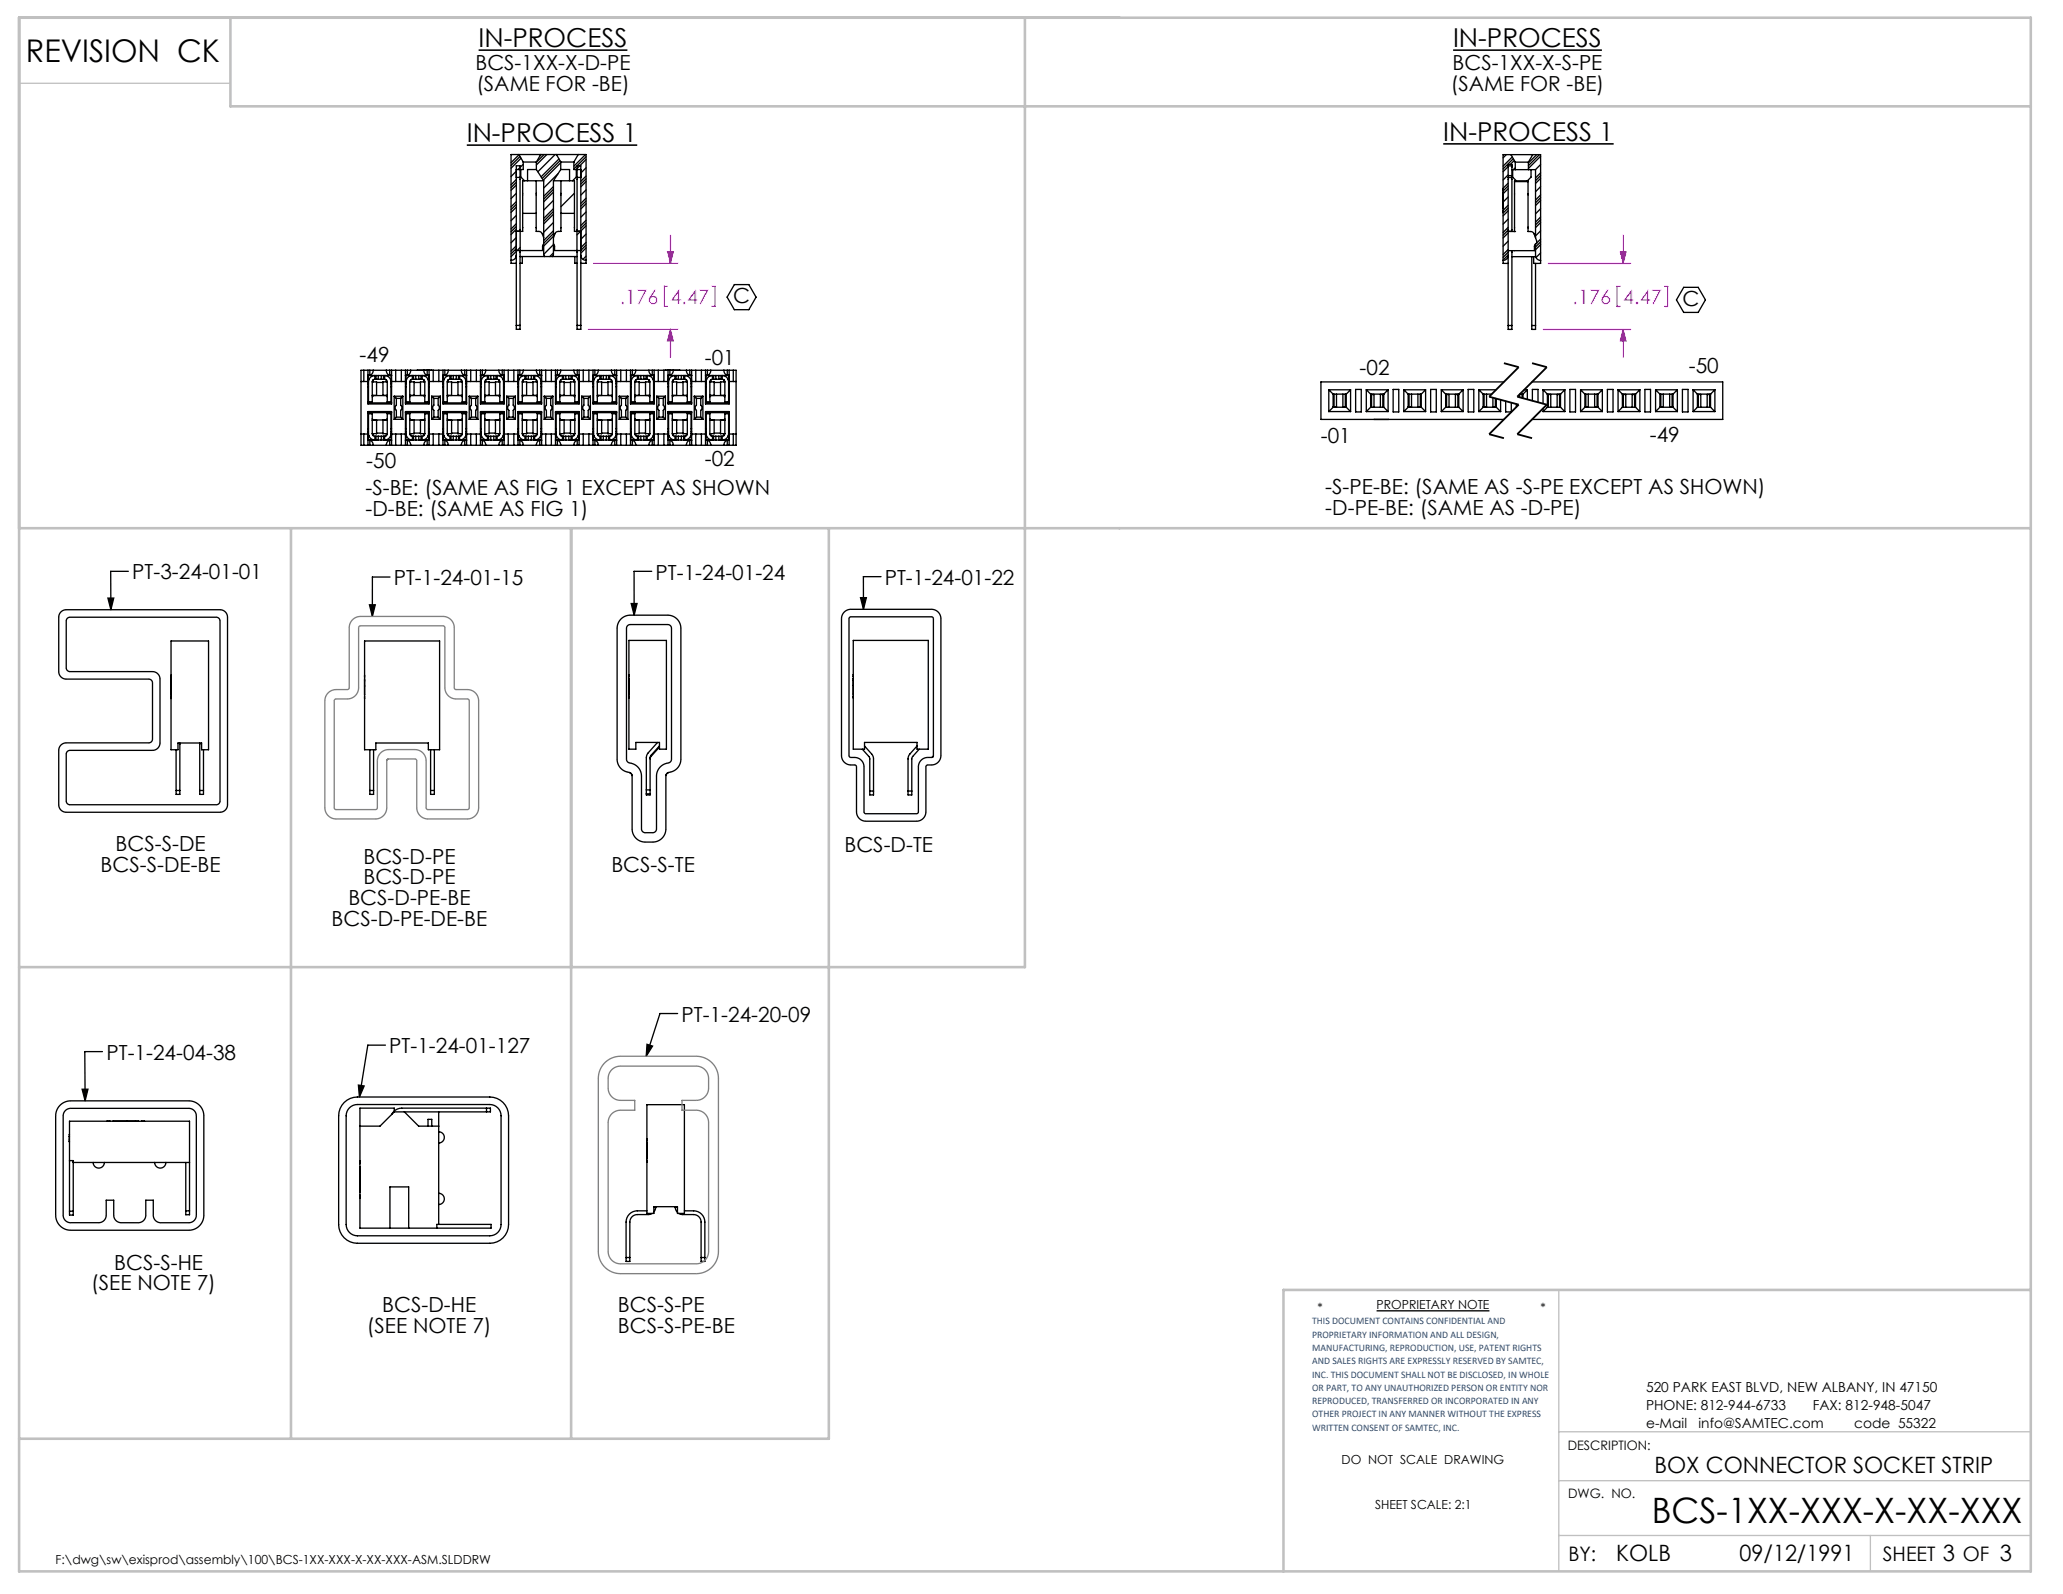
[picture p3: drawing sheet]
<svg xmlns="http://www.w3.org/2000/svg" width="279mm" height="216mm" viewBox="0 0 279 216" stroke-linecap="round" stroke-linejoin="round" font-family="sans-serif">
<defs><g id="words">
<text font-size="4.7" x="223.7" y="206.3">BCS-1XX-XXX-X-XX-XXX</text>
<text font-size="4.2" x="3.5" y="8.4">REVISION CK</text>
<g font-size="3.5">
<text x="64.8" y="6.4">IN-PROCESS</text>
<text x="196.8" y="6.4">IN-PROCESS</text>
<text x="63.2" y="19.3">IN-PROCESS 1</text>
<text x="195.5" y="19.1">IN-PROCESS 1</text>
</g>
<g font-size="3">
<text x="224.1" y="199.5">BOX CONNECTOR SOCKET STRIP</text>
<text x="218.9" y="211.4">KOLB</text>
<text x="235.6" y="211.4">09/12/1991</text>
</g>
<g font-size="2.8">
<text x="64.4" y="9.5">BCS-1XX-X-D-PE</text>
<text x="196.7" y="9.5">BCS-1XX-X-S-PE</text>
<text x="64.5" y="12.4">(SAME FOR -BE)</text>
<text x="196.5" y="12.4">(SAME FOR -BE)</text>
<text x="99.3" y="41">C</text>
<text x="227.9" y="41.4">C</text>
<text x="48.7" y="49">-49</text>
<text x="95.5" y="49.4">-01</text>
<text x="184.1" y="50.8">-02</text>
<text x="228.7" y="50.5">-50</text>
<text x="223.4" y="59.8">-49</text>
<text x="49.6" y="63.4">-50</text>
<text x="95.5" y="63.1">-02</text>
<text x="178.9" y="60">-01</text>
<text x="49.5" y="67.1">-S-BE: (SAME AS FIG 1 EXCEPT AS SHOWN</text>
<text x="49.5" y="69.9">-D-BE: (SAME AS FIG 1)</text>
<text x="179.5" y="66.9">-S-PE-BE: (SAME AS -S-PE EXCEPT AS SHOWN)</text>
<text x="179.5" y="69.7">-D-PE-BE: (SAME AS -D-PE)</text>
<text x="17.9" y="78.5">PT-3-24-01-01</text>
<text x="53.3" y="79.3">PT-1-24-01-15</text>
<text x="88.8" y="78.5">PT-1-24-01-24</text>
<text x="119.8" y="79.2">PT-1-24-01-22</text>
<text x="13.6" y="118.1">BCS-S-DE-BE</text>
<text x="15.6" y="115.2">BCS-S-DE</text>
<text x="49.2" y="117">BCS-D-PE</text>
<text x="49.2" y="119.8">BCS-D-PE</text>
<text x="82.8" y="118.1">BCS-S-TE</text>
<text x="114.4" y="115.3">BCS-D-TE</text>
<text x="44.9" y="125.4">BCS-D-PE-DE-BE</text>
<text x="47.2" y="122.6">BCS-D-PE-BE</text>
<text x="14.4" y="143.6">PT-1-24-04-38</text>
<text x="52.7" y="142.6">PT-1-24-01-127</text>
<text x="92.3" y="138.4">PT-1-24-20-09</text>
<text x="15.5" y="172">BCS-S-HE</text>
<text x="12.4" y="174.8">(SEE NOTE 7)</text>
<text x="51.8" y="177.7">BCS-D-HE</text>
<text x="83.7" y="177.7">BCS-S-PE</text>
<text x="49.7" y="180.6">(SEE NOTE 7)</text>
<text x="83.7" y="180.5">BCS-S-PE-BE</text>
</g>
<g font-size="2.7" fill="#f0f">
<text x="83.9" y="41.1">.176</text>
<text x="90.8" y="41.1">4.47</text>
<text x="213" y="41.2">.176</text>
<text x="219.8" y="41.2">4.47</text>
</g>
<g font-size="2.7">
<text x="212.4" y="211.5">BY:</text>
<text x="255" y="211.4">SHEET 3 OF 3</text>
</g>
<g font-size="1.9">
<text x="222.9" y="188.6">520 PARK EAST BLVD, NEW ALBANY, IN 47150</text>
<text x="222.9" y="191">PHONE: 812-944-6733</text>
<text x="245.5" y="191">FAX: 812-948-5047</text>
<text x="222.9" y="193.4">e-Mail</text>
<text x="230" y="193.4">info@SAMTEC.com</text>
<text x="251.1" y="193.4">code 55322</text>
</g>
<g font-size="1.8">
<text x="212.3" y="196.4">DESCRIPTION:</text>
<text x="212.4" y="202.9">DWG. NO.</text>
</g>
<g font-size="1.7">
<text x="178.4" y="177.8">*</text>
<text x="186.4" y="177.4">PROPRIETARY NOTE</text>
<text x="208.6" y="177.8">*</text>
<text x="181.7" y="198.3">DO NOT SCALE DRAWING</text>
<text x="186.2" y="204.3">SHEET SCALE: 2:1</text>
<text x="7.5" y="211.8">F:\dwg\sw\exisprod\assembly\100\BCS-1XX-XXX-X-XX-XXX-ASM.SLDDRW</text>
</g>
<g font-size="1.4" fill="#1f497d">
<text x="177.7" y="179.4">THIS DOCUMENT CONTAINS CONFIDENTIAL AND</text>
<text x="177.7" y="181.2">PROPRIETARY INFORMATION AND ALL DESIGN,</text>
<text x="177.7" y="183">MANUFACTURING, REPRODUCTION, USE, PATENT RIGHTS</text>
<text x="177.7" y="184.8">AND SALES RIGHTS ARE EXPRESSLY RESERVED BY SAMTEC,</text>
<text x="177.7" y="186.6">INC. THIS DOCUMENT SHALL NOT BE DISCLOSED, IN WHOLE</text>
<text x="177.7" y="188.4">OR PART, TO ANY UNAUTHORIZED PERSON OR ENTITY NOR</text>
<text x="177.7" y="190.2">REPRODUCED, TRANSFERRED OR INCORPORATED IN ANY</text>
<text x="177.7" y="192">OTHER PROJECT IN ANY MANNER WITHOUT THE EXPRESS</text>
<text x="177.7" y="193.8">WRITTEN CONSENT OF SAMTEC, INC.</text>
</g>
</g></defs>
<path d="M0 0h279.4v215.9h-279.4z" fill="none" stroke="#fff" stroke-width=".18"/>
<g fill="none" stroke="#000" stroke-width=".18">
<path d="M69.9 34.7h.1M69.9 33.9h.1M69.9 34.6a.69 .69 0 0 1-.7 .7M69.9 24h.5M69.9 35.7h-.7v-14.8h10.2v14.8h-.7M69.9 31.1l-.7 .7M69.9 30.7l-.7 .7M69.9 33.7l-.7 .7M69.9 30.3l-.7 .7M69.9 33.3l-.7 .7M69.9 32.2l-.7 .7M69.9 25.1l-.7 .7"/>
<path d="M69.9 28.1l-.7 .7M69.9 34l-.7 .8M69.9 24.7l-.7 .7M69.9 27.7l-.7 .7M69.9 24.3l-.7 .7M69.9 27.3l-.7 .7M69.9 23.2l-.7 .7M69.9 26.2l-.7 .7M69.9 29.2l-.7 .7M69.9 33.9h.5M70.3 20.9l.6 1M70.3 21l-1.1 1"/>
<path d="M70.4 21.2l-1.2 1.2M70.4 31.3h-.5h.5M70.4 24v7.3M70.4 24v-1.5h-.5v22.1h.5v-10.7M70.4 31.3h.1M70.4 34.7h7.8M70.4 31.3v2.6M70.4 33.5l-.4 .4M70.5 23v1l.5 .5M70.6 21.4l-1.4 1.4M70.7 34.7v1h-.3M70.8 28.9h1.8"/>
<path d="M70.9 21.9v1.1h-1M70.9 21.9h1.7M70.9 22.3l-.7 .7M72.6 24.5v6.8l.4 .1 .3 .1 .3 .7M72.6 21.9v1.1M72.6 23h-1.2v1.5M72.6 23l1 1.5M73.2 20.9l-.6 1M73.3 20.9l-.2 .2M73.6 24.5h-2.8v6.8h-.4M73.6 33l-.1 .3v.6h-3.1M73.6 24.5v10l.2 .2"/>
<path d="M73.7 20.9l-1.1 1.1M74.1 20.9l-1.5 1.4M75 24.5h2.8v6.8h.4M75 33l.1 .3v.6h3M75 24.5v10l-.2 .2M75 26l-1.4 1.3M75 32l-1.4 1.3M75 25.6l-1.4 1.4M75 28.6l-1.4 1.4M75 31.6l-1.4 1.4M75 25.3l-1.4 1.3M75 28.3l-1.4 1.3"/>
<path d="M75 31.3l-1.4 1.3M75 34.3l-.5 .4M75 27.1l-1.4 1.4M75 30.1l-1.4 1.4M75 33.1l-1.4 1.4M75 29l-1.4 1.3M75.2 20.9l-2.4 2.4M75.4 20.9l.5 1M75.6 23.5l-2 2M75.7 21.5l-2.4 2.5M75.8 21.8l-2.4 2.4M75.9 23h1.2v1.5"/>
<path d="M75.9 21.9v1.1M75.9 23l-.9 1.5M75.9 21.9h1.8M75.9 22l-2.3 2.4M76 24.5v6.8l-.5 .1-.2 .1-.3 .7M76 28.9h1.8M77.7 21.9v1.1h1M77.8 26.2l-1.8 1.8M77.8 34.7v1h.4M78.1 23v1l-.6 .5M78.1 33.9h.6M78.1 31.3v2.6"/>
<path d="M78.2 31.3h.5zM78.2 24v7.3M78.2 24v-1.5h.5v22.1h-.5v-10.7M78.2 31.3h-.1M78.2 24h.5M78.3 20.9l-.6 1M78.6 31.3l-.5 .5M78.7 33.9h.1M78.7 34.6a.69 .69 0 0 0 .6 .7M78.7 34.7h.1M79.3 20.9l-1.6 1.6M79.3 35.3h.1"/>
<path d="M79.4 21.6l-1.4 1.4M79.4 24.6l-.7 .7M79.4 27.6l-.7 .7M79.4 30.6l-.7 .7M79.4 33.6l-.7 .7M79.4 21.2l-1.7 1.7M79.4 24.2l-.7 .7M79.4 27.2l-.7 .7M79.4 30.2l-.7 .7M79.4 33.2l-.7 .7M79.4 23.8l-.7 .8M79.4 26.8l-.7 .8"/>
<path d="M79.4 29.8l-.7 .7M79.4 32.8l-.7 .7M79.4 22.7l-.7 .7M79.4 25.7l-.7 .7M79.4 28.7l-.7 .7M79.4 31.7l-.7 .7M79.4 34.7l-.5 .4M99.5 38.5h1.9l1 1.7-1 1.7h-1.9l-1-1.7zM203.6 28.7h.1M203.6 28.5h.1M203.6 26.3h.1M203.6 26.1h.1"/>
<path d="M203.6 25.8h.1M203.6 25.6h.1M203.6 28.2h.1M203.6 27h.1M204 20.9l-.4 .5M204.2 34.8h.1M204.3 34.6a.69 .69 0 0 1-.7 .7M204.3 31.3l.8 .1M204.3 22.5v1.5M204.3 24v7.3M204.3 22.5v-.2h.5v.2M204.3 34v10.6h.5v-10.6"/>
<path d="M204.3 24h.5M204.3 23.8h.5M204.3 31.3v2.7M204.3 22.5h.5M204.3 34.5l-.7 .7M204.3 31.5l-.7 .7M204.3 28.6l-.7 .6M204.3 25.6l-.7 .6M204.3 34.2l-.7 .7M204.3 31.2l-.7 .7M204.3 28.2l-.7 .7M204.3 25.2l-.7 .7"/>
<path d="M204.3 33.8l-.7 .7M204.3 30.8l-.7 .7M204.3 27.8l-.7 .7M204.3 24.8l-.7 .7M204.3 32.7l-.7 .7M204.3 29.7l-.7 .7M204.3 26.7l-.7 .7M204.3 22.6l-.7 .7M204.3 23.7l-.7 .7M204.6 20.9l.6 1.1M204.8 22.5v1.5M204.8 24v7.3h-.5"/>
<path d="M204.8 23h3.2M204.8 34.8h3.2M204.8 21.3l-1.2 1.2M204.9 23v1l.5 .5M205 21.5l-1.4 1.4M205.1 21.7l-.5 .6M205.1 31.4h.1M205.1 31.4v-6.9h1.8v6.9h.6l.2 .2 .4 1v.3l-.3 .4v.7h-3.5M205.1 24.6h1.8M205.2 22v1M205.2 22h1.8M205.2 22.7l-.2 .3"/>
<path d="M207 22v1M207.4 23v1l-.6 .5M207.5 34.8v9.8h.5v-8.9M207.6 20.9l-.6 1.1M207.7 34.8v.9h.9v-14.8h-5v14.8h.7M208 33v1.6a.69 .69 0 0 0 .6 .7M208 23v9.2M208.1 20.9l-1.1 1.2M208.5 20.9l-1.5 1.5M208.6 33.1l-.6 .7M208.6 30.1l-.6 .7M208.6 27.2l-.6 .6"/>
<path d="M208.6 24.2l-.6 .6M208.6 21.2l-1.6 1.6M208.6 32.8l-.6 .6M208.6 29.8l-.6 .7M208.6 26.8l-.6 .7M208.6 23.8l-.6 .7M208.6 32.4l-.6 .7M208.6 29.4l-.6 .7M208.6 26.4l-.6 .7M208.6 23.4l-.6 .7M208.6 34.3l-.6 .6M208.6 31.3l-.6 .7"/>
<path d="M208.6 28.3l-.6 .7M208.6 25.3l-.6 .7M208.6 22.3l-.6 .7M228 38.9h2l1 1.7-1 1.7h-2l-1-1.7zM48.9 58.8h.9M48.9 50.2h50.8v10.1h-50.8zM48.9 51.7h.9M49.3 50.2v1.5M49.3 58.8v1.5M49.8 50.2v4.5h3.2v-4.5M49.8 59.6h.3M49.8 59.6h3.2"/>
<path d="M49.8 50.8l3.2 .1M49.8 58.5h.1M49.8 59h.1M49.8 58.1h.1M49.8 52.4h.1M49.8 52h.1M49.8 51.5h.1M49.9 50.9v.5h.1M49.9 56v2.7a.86 .86 0 0 0 .9 .9v-.5M49.9 55.9v.1M49.9 54.4v.2M49.9 56l-.1-.1h3.2v.1"/>
<path d="M49.9 54.5l-.1 .1h3.2v-.1M49.9 54.4h.5M49.9 56h.5M50 59.1h-.1v.5M50.1 59.6l.3 .3 .1 .4M50.1 50.2v.6a.69 .69 0 0 0 .4-.6M50.1 59.6v.7M50.4 58.7a.36 .36 0 0 0 .4 .4M50.4 55.9v.1M50.4 56.9h.1M50.4 54.4v.2M50.4 53.6h.1"/>
<path d="M50.4 56.7l.1 .2M50.4 51.7v2.7M50.4 56v2.7M50.4 51.7h.6M50.4 53.6h2M50.4 56.9h.6M50.4 58.7h.6M50.5 51.5v.2M50.5 53.6h.1M50.5 56.9h.1M50.5 58.7v.3M50.5 56.9h1.8"/>
<path d="M50.5 53.6l-.1 .2M50.8 59.1h.1M50.8 51.4h.1M50.8 51.4a.36 .36 0 0 0-.4 .3M50.8 51.4v-.5a.86 .86 0 0 0-.9 .8v2.7M50.9 51.4h1M50.9 59.1h1M50.9 50.9v.5M50.9 59.1v.5M51 56.9h.1M51 51.7h.1M51 58.7h.1"/>
<path d="M51 53.6h.1M51 51.7v1.9M51 56.9v1.8M51 58.7h.9M51 51.8h.9M51.2 50.9v.5M51.2 59.1v.5M51.6 50.9v.5M51.6 59.1v.5M51.9 56.9h.1M51.9 58.7h.1M51.9 51.7h.1"/>
<path d="M51.9 53.6h.1M51.9 51.7v1.9M51.9 56.9v1.8M51.9 51.7h.5M51.9 56.9h.5M51.9 58.7h.5M51.9 59.1h.2M51.9 51.4h.2M51.9 50.9v.5M51.9 59.1v.5M52.1 51.4a.36 .36 0 0 1 .3 .3M52.1 51.4v-.5a.86 .86 0 0 1 .9 .8v2.7"/>
<path d="M52.3 50.2a.69 .69 0 0 0 .5 .6v-.6M52.3 53.6h.1M52.3 56.9h.1M52.3 58.7v.3M52.3 53.6l.1 .2M52.3 51.5v.2M52.4 56.9h.1M52.4 53.6h.1M52.4 58.7a.36 .36 0 0 1-.3 .4M52.4 55.9v.1M52.4 54.4v.2M52.4 56.7l-.1 .2"/>
<path d="M52.4 54.4h.6M52.4 56h.6M52.4 51.7v2.7M52.4 56v2.7M52.8 59.6l-.4 .3-.1 .4M52.8 59.6h.2M52.8 59.6v.7M52.9 59.1h.1v.5M52.9 59h.1M52.9 51.5h.1M53 56v2.7a.86 .86 0 0 1-.9 .9v-.5M53 55.9v.1"/>
<path d="M53 54.4v.2M53 58.5h.1M53 58.1h.1M53 52.4h.1M53 52h.1M53 50.9v.5h-.1M53 58.8h1.9M53 51.7h1.9M53.4 53.7v3.1M53.4 56.8h1.2M53.4 53.7h1.2M53.4 53.7l.3 .3"/>
<path d="M53.6 50.2v1.5M53.6 58.8v1.5M53.7 54v.9a.46 .46 0 0 0 0 .7v.9M53.7 54h.6M53.7 56.5h.6M53.7 56.5l-.3 .3M54.3 54v.9a.46 .46 0 0 1 0 .7v.9M54.3 56.5l.3 .3M54.4 50.2v1.5M54.4 58.8v1.5M54.6 53.7v3.1M54.6 53.7l-.3 .3"/>
<path d="M54.9 50.2v4.5h3.2v-4.5M54.9 59.6h.3M54.9 59.6h3.2M54.9 50.8l3.2 .1M54.9 58.5h.1M54.9 59h.1M54.9 58.1h.1M54.9 52.4h.1M54.9 52h.1M54.9 51.5h.1M55 50.9v.5h.1M55 56v2.7a.86 .86 0 0 0 .9 .9v-.5"/>
<path d="M55 55.9v.1M55 54.4v.2M55 56l-.1-.1h3.2l-.1 .1M55 54.5l-.1 .1h3.2l-.1-.1M55 54.4h.5M55 56h.5M55.1 59.1h-.1v.5M55.2 59.6l.3 .3 .1 .4M55.2 50.2v.6a.69 .69 0 0 0 .4-.6M55.2 59.6v.7M55.5 58.7a.36 .36 0 0 0 .4 .4M55.5 55.9v.1"/>
<path d="M55.5 56.9h.1M55.5 54.4v.2M55.5 53.6h.1M55.5 56.7l.1 .2M55.5 51.7v2.7M55.5 56v2.7M55.5 51.7h.6M55.5 53.6h2M55.5 56.9h.6M55.5 58.7h.6M55.6 51.5v.2M55.6 53.6h.1"/>
<path d="M55.6 56.9h.1M55.6 58.7v.3M55.6 56.9h1.8M55.6 53.6l-.1 .2M55.9 59.1h.1M55.9 51.4h.1M55.9 51.4v-.5a.86 .86 0 0 0-.9 .8v2.7M55.9 51.4a.36 .36 0 0 0-.4 .3M56 51.4h1M56 59.1h1M56 50.9v.5M56 59.1v.5"/>
<path d="M56.1 56.9h.1M56.1 51.7h.1M56.1 58.7h.1M56.1 53.6h.1M56.1 51.7v1.9M56.1 56.9v1.8M56.1 58.7h.8M56.1 51.8h.8M56.3 50.9v.5M56.3 59.1v.5M56.5 50.1v.1M56.7 50.9v.5"/>
<path d="M56.7 59.1v.5M56.9 56.9h.1M57 58.7h.1M56.9 51.7h.1M57 53.6h.1M56.9 51.7v1.9M56.9 56.9v1.8M57 51.7h.5M57 56.9h.5M57 58.7h.5M57 59.1h.2M57 51.4h.2"/>
<path d="M57 50.9v.5M57 59.1v.5M57.2 51.4a.36 .36 0 0 1 .3 .3M57.2 51.4v-.5a.86 .86 0 0 1 .8 .8v2.7M57.4 50.2a.69 .69 0 0 0 .5 .6v-.6M57.4 53.6h.1M57.4 56.9h.1M57.4 58.7v.3M57.4 53.6l.1 .2M57.4 51.5v.2M57.5 56.9h.1M57.5 53.6h.1"/>
<path d="M57.5 58.7a.36 .36 0 0 1-.3 .4M57.5 55.9v.1M57.5 54.4v.2M57.5 56.7l-.1 .2M57.5 54.4h.5M57.5 56h.5M57.5 51.7v2.7M57.5 56v2.7M57.9 59.6l-.4 .3-.1 .4M57.9 59.6h.2M57.9 59.6v.7M58 59.1h.1v.5"/>
<path d="M58 59h.1M58 51.5h.1M58 56v2.7a.86 .86 0 0 1-.8 .9v-.5M58 55.9v.1M58 54.4v.2M58 58.5h.1M58 58.1h.1M58 52.4h.1M58 52h.1M58.1 50.9v.5h-.1M58.1 58.8h1.9M58.1 51.7h1.9"/>
<path d="M58.5 53.7v3.1M58.5 56.8h1.1M58.5 53.7h1.1M58.5 53.7l.3 .3M58.5 50.1v.1M58.7 50.2v1.5M58.7 58.8v1.5M58.8 54v.9a.46 .46 0 0 0 0 .7v.9M58.8 54h.5M58.8 56.5h.5M58.8 56.5l-.3 .3M59.3 54v.9a.46 .46 0 0 1 0 .7v.9"/>
<path d="M59.3 56.5l.3 .3M59.4 50.2v1.5M59.4 58.8v1.5M59.6 53.7v3.1M59.6 53.7l-.3 .3M60 50.2v4.5h3.2v-4.5M60 59.6h.2M60 59.6h3.2M60 50.8l3.2 .1M60 58.5h.1M60 59h.1M60 58.1h.1"/>
<path d="M60 52.4h.1M60 52h.1M60 51.5h.1M60 50.9v.5h.1M60.1 54.4v.2M60.1 56v2.7a.86 .86 0 0 0 .8 .9v-.5M60.1 55.9v.1M60.1 56l-.1-.1h3.2l-.1 .1M60.1 54.5l-.1 .1h3.2l-.1-.1M60.1 54.4h.5M60.1 56h.5M60.1 59.1h-.1v.5"/>
<path d="M60.2 59.6l.4 .3 .1 .4M60.2 50.2v.6a.69 .69 0 0 0 .5-.6M60.2 59.6v.7M60.6 54.4v.2M60.6 53.6h.1M60.6 58.7a.36 .36 0 0 0 .3 .4M60.6 55.9v.1M60.6 56.9h.1M60.6 56.7l.1 .2M60.6 51.7v2.7M60.6 56v2.7M60.6 51.7h.6"/>
<path d="M60.6 53.6h2M60.6 56.9h.6M60.6 58.7h.6M60.7 51.5v.2M60.7 53.6h.1M60.7 56.9h.1M60.7 58.7v.3M60.7 56.9h1.8M60.7 53.6l-.1 .2M60.9 51.4h.2M60.9 51.4a.36 .36 0 0 0-.3 .3M60.9 51.4v-.5a.86 .86 0 0 0-.8 .8v2.7"/>
<path d="M60.9 59.1h.2M61.1 51.4h1M61.1 59.1h1M61.1 50.9v.5M61.1 59.1v.5M61.2 51.7h.1M61.2 56.9h.1M61.2 53.6h.1M61.2 58.7h.1M61.2 51.7v1.9M61.2 56.9v1.8M61.2 58.7h.8"/>
<path d="M61.2 51.8h.8M61.4 50.9v.5M61.4 59.1v.5M61.8 50.9v.5M61.8 59.1v.5M62 51.7h.1M62 53.6h.1M62 56.9h.1M62 58.7h.1M62 51.7v1.9M62 56.9v1.8M62 51.7h.6"/>
<path d="M62 56.9h.6M62 58.7h.6M62.1 51.4h.2M62.1 59.1h.2M62.1 50.9v.5M62.1 59.1v.5M62.3 51.4a.36 .36 0 0 1 .3 .3M62.3 51.4v-.5a.86 .86 0 0 1 .8 .8v2.7M62.5 50.2a.69 .69 0 0 0 .4 .6v-.6M62.5 53.6h.1M62.5 56.9h.1M62.5 58.7v.3"/>
<path d="M62.5 53.6l.1 .2M62.5 51.5v.2M62.6 56.9h.1M62.6 53.6h.1M62.6 54.4v.2M62.6 58.7a.36 .36 0 0 1-.3 .4M62.6 55.9v.1M62.6 56.7l-.1 .2M62.6 54.4h.5M62.6 56h.5M62.6 51.7v2.7M62.6 56v2.7"/>
<path d="M62.9 59.6l-.3 .3-.1 .4M62.9 59.6h.3M62.9 59.6v.7M63 59.1h.1v.5M63.1 59h.1M63.1 51.5h.1M63.1 54.4v.2M63.1 56v2.7a.86 .86 0 0 1-.8 .9v-.5M63.1 55.9v.1M63.1 58.5h.1M63.1 58.1h.1M63.1 52.4h.1"/>
<path d="M63.1 52h.1M63.1 50.9v.5h-.1M63.2 58.8h1.9M63.2 51.7h1.9M63.5 56.8h1.2M63.5 53.7h1.2M63.5 53.7v3.1M63.5 53.7l.3 .3M63.8 50.2v1.5M63.8 58.8v1.5M63.8 54v.9a.46 .46 0 0 0 0 .7v.9M63.8 54h.6"/>
<path d="M63.8 56.5h.6M63.8 56.5l-.3 .3M64.4 54v.9a.46 .46 0 0 1 0 .7v.9M64.4 56.5l.3 .3M64.5 50.2v1.5M64.5 58.8v1.5M64.7 53.7v3.1M64.7 53.7l-.3 .3M65.1 50.2v4.5h3.2v-4.5M65.1 59.6h.2M65.1 59.6h3.2M65.1 50.8l3.2 .1"/>
<path d="M65.1 58.5h.1M65.1 59h.1M65.1 58.1h.1M65.1 52.4h.1M65.1 52h.1M65.1 51.5h.1M65.1 50.9v.5h.1M65.1 54.4v.2M65.1 56v2.7a.86 .86 0 0 0 .9 .9v-.5M65.1 55.9v.1M65.1 56v-.1h3.2l-.1 .1M65.1 54.5v.1h3.2l-.1-.1"/>
<path d="M65.1 54.4h.6M65.1 56h.6M65.2 59.1h-.1v.5M65.3 59.6l.4 .3 .1 .4M65.3 50.2v.6a.69 .69 0 0 0 .5-.6M65.3 59.6v.7M65.7 54.4v.2M65.7 53.6h.1M65.7 58.7a.36 .36 0 0 0 .3 .4M65.7 55.9v.1M65.7 56.9h.1M65.7 56.7l.1 .2"/>
<path d="M65.7 51.7v2.7M65.7 56v2.7M65.7 51.7h.5M65.7 53.6h2M65.7 56.9h.5M65.7 58.7h.5M65.8 51.5v.2M65.8 53.6h.1M65.8 56.9h.1M65.8 58.7v.3M65.8 56.9h1.8M65.8 53.6l-.1 .2"/>
<path d="M66 51.4h.2M66 51.4a.36 .36 0 0 0-.3 .3M66 51.4v-.5a.86 .86 0 0 0-.9 .8v2.7M66 59.1h.2M66.2 51.4h1M66.2 59.1h1M66.2 50.9v.5M66.2 59.1v.5M66.2 51.7h.1M66.2 56.9h.1M66.2 53.6h.1M66.2 58.7h.1"/>
<path d="M66.2 51.7v1.9M66.2 56.9v1.8M66.2 58.7h.9M66.2 51.8h.9M66.5 50.9v.5M66.5 59.1v.5M66.9 50.9v.5M66.9 59.1v.5M67.1 53.6h.1M67.1 51.7h.1M67.1 56.9h.1M67.1 58.7h.1"/>
<path d="M67.1 51.7v1.9M67.1 56.9v1.8M67.1 51.7h.6M67.1 56.9h.6M67.1 58.7h.6M67.2 51.4h.1M67.2 59.1h.1M67.2 50.9v.5M67.2 59.1v.5M67.3 51.4a.36 .36 0 0 1 .4 .3M67.3 51.4v-.5a.86 .86 0 0 1 .9 .8v2.7M67.6 50.2a.69 .69 0 0 0 .4 .6v-.6"/>
<path d="M67.6 53.6h.1M67.6 56.9h.1M67.6 58.7v.3M67.6 53.6l.1 .2M67.6 51.5v.2M67.7 56.9h.1M67.7 53.6h.1M67.7 54.4v.2M67.7 58.7a.36 .36 0 0 1-.4 .4M67.7 55.9v.1M67.7 56.7l-.1 .2M67.7 54.4h.5"/>
<path d="M67.7 56h.5M67.7 51.7v2.7M67.7 56v2.7M68 59.6l-.3 .3-.1 .4M68 59.6h.3M68 59.6v.7M68.1 59.1h.1v.5M68.2 59h.1M68.2 51.5h.1M68.2 54.4v.2M68.2 56v2.7a.86 .86 0 0 1-.9 .9v-.5M68.2 55.9v.1"/>
<path d="M68.2 58.5h.1M68.2 58.1h.1M68.2 52.4h.1M68.2 52h.1M68.2 50.9v.5h-.1M68.3 58.8h1.9M68.3 51.7h1.9M68.6 56.8h1.2M68.6 53.7h1.2M68.6 53.7v3.1M68.6 53.7l.3 .3M68.8 50.2v1.5"/>
<path d="M68.8 58.8v1.5M68.9 54v.9a.46 .46 0 0 0 0 .7v.9M68.9 54h.6M68.9 56.5h.6M68.9 56.5l-.3 .3M69.5 54v.9a.46 .46 0 0 1 0 .7v.9M69.5 56.5l.3 .3M69.6 50.2v1.5M69.6 58.8v1.5M69.8 53.7v3.1M69.8 53.7l-.3 .3M69.9 44.1h.5"/>
<path d="M70.2 50.2v4.5h3.2v-4.5M70.2 59.6h.2M70.2 59.6h3.2M70.2 50.8l3.2 .1M70.2 58.5h.1M70.2 59h.1M70.2 58.1h.1M70.2 52.4h.1M70.2 52h.1M70.2 51.5h.1M70.2 50.9v.5h.1M70.2 54.4v.2"/>
<path d="M70.2 56v2.7a.86 .86 0 0 0 .9 .9v-.5M70.2 55.9v.1M70.2 56v-.1h3.2l-.1 .1M70.2 54.5v.1h3.2l-.1-.1M70.2 54.4h.5M70.2 56h.5M70.3 59.1h-.1v.5M70.4 59.6l.4 .3 .1 .4M70.4 50.2v.6a.69 .69 0 0 0 .5-.6M70.4 59.6v.7M70.7 54.4v.2M70.7 53.6h.1"/>
<path d="M70.7 58.7a.36 .36 0 0 0 .4 .4M70.7 55.9v.1M70.7 56.9h.1M70.7 51.7v2.7M70.7 56v2.7M70.7 56.7l.2 .2M70.7 51.7h.6M70.7 53.6h2.1M70.7 56.9h.6M70.7 58.7h.6M70.8 51.5l.1 .2M70.9 53.6h.1"/>
<path d="M70.9 56.9h.1M70.9 58.7l-.1 .3M70.9 56.9h1.7M70.9 53.6l-.2 .2M71.1 51.4h.1M71.1 51.4v-.5a.86 .86 0 0 0-.9 .8v2.7M71.1 51.4a.36 .36 0 0 0-.4 .3M71.1 59.1h.1M71.2 51.4h1.1M71.2 50.9v.5M71.2 59.1v.5M71.2 59.1h1.1"/>
<path d="M71.3 51.7h.1M71.3 56.9h.1M71.3 53.6h.1M71.3 58.7h.1M71.3 51.7v1.9M71.3 56.9v1.8M71.3 58.7h.9M71.3 51.8h.9M71.5 50.9v.5M71.5 59.1v.5M72 50.9v.5M72 59.1v.5"/>
<path d="M72.2 51.7h.1M72.2 53.6h.1M72.2 56.9h.1M72.2 58.7h.1M72.2 51.7v1.9M72.2 56.9v1.8M72.2 51.7h.6M72.2 56.9h.6M72.2 58.7h.6M72.3 51.4h.1M72.3 59.1h.1M72.3 50.9v.5"/>
<path d="M72.3 59.1v.5M72.4 51.4a.36 .36 0 0 1 .4 .3M72.4 51.4v-.5a.86 .86 0 0 1 .9 .8v2.7M72.6 50.2a.69 .69 0 0 0 .5 .6v-.6M72.6 53.6h.1M72.6 56.9h.1M72.6 58.7l.1 .3M72.6 53.6l.2 .2M72.7 51.5l-.1 .2M72.8 56.9h.1M72.8 53.6h.1M72.8 54.4v.2"/>
<path d="M72.8 58.7a.36 .36 0 0 1-.4 .4M72.8 55.9v.1M72.8 56.7l-.2 .2M72.8 54.4h.5M72.8 51.7v2.7M72.8 56v2.7M72.8 56h.5M73.1 59.6l-.4 .3-.1 .4M73.1 59.6h.3M73.1 59.6v.7M73.2 59.1h.1v.5M73.2 59h.2"/>
<path d="M73.2 51.5h.2M73.3 54.4v.2M73.3 56v2.7a.86 .86 0 0 1-.9 .9v-.5M73.3 55.9v.1M73.3 58.5h.1M73.3 58.1h.1M73.3 52.4h.1M73.3 52h.1M73.3 50.9v.5h-.1M73.4 58.8h1.8M73.4 51.7h1.8M73.7 56.8h1.2"/>
<path d="M73.7 53.7h1.2M73.7 53.7v3.1M73.7 53.7l.3 .3M73.9 50.2v1.5M73.9 58.8v1.5M74 54v.9a.46 .46 0 0 0 0 .7v.9M74 54h.6M74 56.5h.6M74 56.5l-.3 .3M74.6 54v.9a.46 .46 0 0 1 0 .7v.9M74.6 56.5l.3 .3M74.7 50.2v1.5"/>
<path d="M74.7 58.8v1.5M74.9 53.7v3.1M74.9 53.7l-.3 .3M75.2 50.2v4.5h3.2v-4.5M75.2 59.6h.3M75.2 59.6h3.2M75.2 50.8l3.2 .1M75.2 58.5h.1M75.2 59h.1M75.2 58.1h.1M75.2 52.4h.1M75.2 52h.1"/>
<path d="M75.2 51.5h.1M75.3 50.9v.5h.1M75.3 54.4v.2M75.3 56v2.7a.86 .86 0 0 0 .9 .9v-.5M75.3 55.9v.1M75.3 56l-.1-.1h3.2v.1M75.3 54.5l-.1 .1h3.2v-.1M75.3 54.4h.5M75.3 56h.5M75.4 59.1h-.1v.5M75.5 59.6l.3 .3 .1 .4M75.5 50.2v.6a.69 .69 0 0 0 .4-.6"/>
<path d="M75.5 59.6v.7M75.8 54.4v.2M75.8 53.6h.1M75.8 58.7a.36 .36 0 0 0 .4 .4M75.8 55.9v.1M75.8 56.9h.1M75.8 56.7l.1 .2M75.8 51.7v2.7M75.8 56v2.7M75.8 51.7h.6M75.8 53.6h2M75.8 56.9h.6"/>
<path d="M75.8 58.7h.6M75.9 51.5v.2M75.9 53.6h.1M75.9 56.9h.1M75.9 58.7v.3M75.9 56.9h1.8M75.9 53.6l-.1 .2M76.2 51.4h.1M76.2 51.4a.36 .36 0 0 0-.4 .3M76.2 51.4v-.5a.86 .86 0 0 0-.9 .8v2.7M76.2 59.1h.1M76.3 51.4h1"/>
<path d="M76.3 59.1h1M76.3 50.9v.5M76.3 59.1v.5M76.4 51.7h.1M76.4 56.9h.1M76.4 53.6h.1M76.4 58.7h.1M76.4 51.7v1.9M76.4 56.9v1.8M76.4 58.7h.9M76.4 51.8h.9M76.6 50.9v.5"/>
<path d="M76.6 59.1v.5M77 50.9v.5M77 59.1v.5M77.3 53.6h.1M77.3 51.7h.1M77.3 56.9h.1M77.3 58.7h.1M77.3 51.7v1.9M77.3 56.9v1.8M77.3 51.7h.5M77.3 56.9h.5M77.3 58.7h.5"/>
<path d="M77.3 51.4h.2M77.3 59.1h.2M77.3 50.9v.5M77.3 59.1v.5M77.5 51.4a.36 .36 0 0 1 .3 .3M77.5 51.4v-.5a.86 .86 0 0 1 .9 .8v2.7M77.7 50.2a.69 .69 0 0 0 .5 .6v-.6M77.7 53.6h.1M77.7 56.9h.1M77.7 58.7v.3M77.7 53.6l.1 .2M77.7 51.5v.2"/>
<path d="M77.8 56.9h.1M77.8 53.6h.1M77.8 54.4v.2M77.8 58.7a.36 .36 0 0 1-.3 .4M77.8 55.9v.1M77.8 51.7v2.7M77.8 56v2.7M77.8 56.7l-.1 .2M77.8 54.4h.6M77.8 56h.6M78.2 44.1h.5M78.2 59.6l-.4 .3-.1 .4"/>
<path d="M78.2 59.6h.2M78.2 59.6v.7M78.3 59.1h.1v.5M78.3 59h.1M78.3 51.5h.1M78.4 54.4v.2M78.4 56v2.7a.86 .86 0 0 1-.9 .9v-.5M78.4 55.9v.1M78.4 58.5h.1M78.4 58.1h.1M78.4 52.4h.1M78.4 52h.1"/>
<path d="M78.4 50.9v.5h-.1M78.4 58.8h1.9M78.4 51.7h1.9M78.8 56.8h1.2M78.8 53.7h1.2M78.8 53.7v3.1M78.8 53.7l.3 .3M79 50.2v1.5M79 58.8v1.5M79.1 54v.9a.46 .46 0 0 0 0 .7v.9M79.1 54h.6M79.1 56.5h.6"/>
<path d="M79.1 56.5l-.3 .3M79.7 54v.9a.46 .46 0 0 1 0 .7v.9M79.7 56.5l.3 .3M79.8 50.2v1.5M79.8 58.8v1.5M80 53.7v3.1M80 53.7l-.3 .3M80.3 50.2v4.5h3.2v-4.5M80.3 59.6h.3M80.3 59.6h3.2M80.3 50.8l3.2 .1M80.3 58.5h.1"/>
<path d="M80.3 59h.1M80.3 58.1h.1M80.3 52.4h.1M80.3 52h.1M80.3 51.5h.1M80.4 50.9v.5h.1M80.4 54.4v.2M80.4 56v2.7a.86 .86 0 0 0 .9 .9v-.5M80.4 55.9v.1M80.4 56l-.1-.1h3.2l-.1 .1M80.4 54.5l-.1 .1h3.2l-.1-.1M80.4 54.4h.5"/>
<path d="M80.4 56h.5M80.5 59.1h-.1v.5M80.6 59.6l.3 .3 .1 .4M80.6 50.2v.6a.69 .69 0 0 0 .4-.6M80.6 59.6v.7M80.9 54.4v.2M80.9 53.6h.1M80.9 58.7a.36 .36 0 0 0 .4 .4M80.9 55.9v.1M80.9 56.9h.1M80.9 56.7l.1 .2M80.9 51.7v2.7"/>
<path d="M80.9 56v2.7M80.9 51.7h.6v1.9M80.9 56.9h.6v1.8h-.6M80.9 53.6h2M81 51.5v.2M81 53.6h.1M81 56.9h.1M81 58.7v.3M81 56.9h1.8M81 53.6l-.1 .2M81.3 51.4h.1M81.3 51.4v-.5a.86 .86 0 0 0-.9 .8v2.7"/>
<path d="M81.3 51.4a.36 .36 0 0 0-.4 .3M81.3 59.1h.1M81.4 51.4h1M81.4 50.9v.5M81.4 59.1v.5M81.4 59.1h1M81.5 58.7h.8M81.5 51.8h.8M81.7 50.9v.5M81.7 59.1v.5M82.1 50.9v.5M82.1 59.1v.5"/>
<path d="M82.3 51.7h.1M82.4 53.6h.1M82.3 56.9h.1M82.4 58.7h.1M82.3 51.7v1.9M82.3 56.9v1.8M82.4 51.7h.5M82.4 56.9h.5M82.4 58.7h.5M82.4 51.4h.2M82.4 59.1h.2M82.4 50.9v.5"/>
<path d="M82.4 59.1v.5M82.6 51.4a.36 .36 0 0 1 .3 .3M82.6 51.4v-.5a.86 .86 0 0 1 .8 .8v2.7M82.8 50.2a.69 .69 0 0 0 .5 .6v-.6M82.8 51.5v.2M82.8 53.6h.1M82.8 56.9h.1M82.8 58.7v.3M82.8 59h.1M82.8 53.6l.1 .2M82.8 51.5h.1M82.9 56.9h.1"/>
<path d="M82.9 53.6h.1M82.9 54.4v.2M82.9 58.7a.36 .36 0 0 1-.3 .4M82.9 55.9v.1M82.9 56.7l-.1 .2M82.9 54.4h.5M82.9 51.7v2.7M82.9 56v2.7M82.9 56h.5M83.3 59.6l-.4 .3-.1 .4M83.3 59.6h.2M83.3 59.6v.7"/>
<path d="M83.4 59.1h.1v.5M83.4 59h.1M83.4 51.5h.1M83.4 54.4v.2M83.4 56v2.7a.86 .86 0 0 1-.8 .9v-.5M83.4 55.9v.1M83.4 58.5h.1M83.4 58.1h.1M83.4 52.4h.1M83.4 52h.1M83.5 50.9v.5h-.1M83.5 58.8h1.9"/>
<path d="M83.5 51.7h1.9M83.9 56.8h1.1M83.9 53.7h1.1M83.9 53.7v3.1M83.9 53.7l.3 .3M84.1 50.2v1.5M84.1 58.8v1.5M84.2 54v.9a.46 .46 0 0 0 0 .7v.9M84.2 54h.5M84.2 56.5l-.3 .3M84.2 56.5h.5M84.7 54v.9a.46 .46 0 0 1 0 .7v.9"/>
<path d="M84.7 56.5l.3 .3M84.8 50.2v1.5M84.8 58.8v1.5M85 53.7v3.1M85 53.7l-.3 .3M85.4 50.2v4.5h3.2v-4.5M85.4 59.6h.2M85.4 59.6h3.2M85.4 50.8l3.2 .1M85.4 58.5h.1M85.4 59h.1M85.4 58.1h.1"/>
<path d="M85.4 52.4h.1M85.4 52h.1M85.4 51.5h.1M85.4 50.9v.5h.1M85.5 54.4v.2M85.5 56v2.7a.86 .86 0 0 0 .8 .9v-.5M85.5 55.9v.1M85.5 56l-.1-.1h3.2l-.1 .1M85.5 54.5l-.1 .1h3.2l-.1-.1M85.5 54.4h.5M85.5 56h.5M85.5 59.1h-.1v.5"/>
<path d="M85.6 59.6l.4 .3 .1 .4M85.6 50.2v.6a.69 .69 0 0 0 .5-.6M85.6 59.6v.7M86 54.4v.2M86 53.6h.1M86 58.7a.36 .36 0 0 0 .3 .4M86 55.9v.1M86 56.9h.1M86 56.7l.1 .2M86 51.7v2.7M86 56v2.7M86 51.7h.6v1.9"/>
<path d="M86 56.9h.6v1.8h-.6M86 53.6h2M86.1 51.5v.2M86.1 53.6h.1M86.1 56.9h.1M86.1 58.7v.3M86.1 56.9h1.8M86.1 53.6l-.1 .2M86.3 51.4h.2M86.3 51.4a.36 .36 0 0 0-.3 .3M86.3 51.4v-.5a.86 .86 0 0 0-.8 .8v2.7M86.3 59.1h.2"/>
<path d="M86.5 51.4h1M86.5 50.9v.5M86.5 59.1v.5M86.5 59.1h1M86.6 58.7h.8M86.6 51.8h.8M86.8 50.9v.5M86.8 59.1v.5M87.2 50.9v.5M87.2 59.1v.5M87.4 51.7h.1M87.4 53.6h.1"/>
<path d="M87.4 56.9h.1M87.4 58.7h.1M87.4 51.7v1.9M87.4 56.9v1.8M87.4 51.7h.6M87.4 56.9h.6M87.4 58.7h.6M87.5 51.4h.2M87.5 59.1h.2M87.5 50.9v.5M87.5 59.1v.5M87.7 51.4a.36 .36 0 0 1 .3 .3"/>
<path d="M87.7 51.4v-.5a.86 .86 0 0 1 .8 .8v2.7M87.9 50.2a.69 .69 0 0 0 .4 .6v-.6M87.9 51.5v.2M87.9 53.6h.1M87.9 56.9h.1M87.9 58.7v.3M87.9 59h.1M87.9 53.6l.1 .2M87.9 51.5h.1M88 56.9h.1M88 53.6h.1M88 54.4v.2"/>
<path d="M88 58.7a.36 .36 0 0 1-.3 .4M88 55.9v.1M88 56.7l-.1 .2M88 54.4h.5M88 51.7v2.7M88 56v2.7M88 56h.5M88.3 59.6l-.3 .3-.1 .4M88.3 59.6h.3M88.3 59.6v.7M88.4 59.1h.1v.5M88.5 59h.1"/>
<path d="M88.5 51.5h.1M88.5 54.4v.2M88.5 56v2.7a.86 .86 0 0 1-.8 .9v-.5M88.5 55.9v.1M88.5 58.5h.1M88.5 58.1h.1M88.5 52.4h.1M88.5 52h.1M88.5 50.9v.5h-.1M88.6 58.8h1.9M88.6 51.7h1.9M88.9 56.8h1.2"/>
<path d="M88.9 53.7h1.2M88.9 53.7v3.1M88.9 53.7l.3 .3M89.2 50.2v1.5M89.2 58.8v1.5M89.2 54v.9a.46 .46 0 0 0 0 .7v.9M89.2 54h.6M89.2 56.5h.6M89.2 56.5l-.3 .3M89.8 54v.9a.46 .46 0 0 1 0 .7v.9M89.8 56.5l.3 .3M89.9 50.2v1.5"/>
<path d="M89.9 58.8v1.5M90.1 50.1v.1M90.1 53.7v3.1M90.1 53.7l-.3 .3M90.5 50.2v4.5h3.2v-4.5M90.5 59.6h.2M90.5 59.6h3.2M90.5 50.8l3.2 .1M90.5 58.5h.1M90.5 59h.1M90.5 58.1h.1M90.5 52.4h.1"/>
<path d="M90.5 52h.1M90.5 51.5h.1M90.5 50.9v.5h.1M90.5 56v2.7a.86 .86 0 0 0 .9 .9v-.5M90.5 55.9v.1M90.5 54.4v.2M90.5 56v-.1h3.2l-.1 .1M90.5 54.5v.1h3.2l-.1-.1M90.5 54.4h.6M90.5 56h.6M90.6 59.1h-.1v.5M90.7 59.6l.4 .3 .1 .4"/>
<path d="M90.7 50.2v.6a.69 .69 0 0 0 .5-.6M90.7 59.6v.7M91.1 58.7a.36 .36 0 0 0 .3 .4M91.1 55.9v.1M91.1 56.9h.1M91.1 54.4v.2M91.1 53.6h.1M91.1 56.7l.1 .2M91.1 51.7v2.7M91.1 56v2.7M91.1 56.9h.5v1.8h-.5M91.1 51.7h.5v1.9"/>
<path d="M91.1 53.6h2M91.2 51.5v.2M91.2 53.6h.1M91.2 56.9h.1M91.2 58.7v.3M91.2 56.9h1.8M91.2 53.6l-.1 .2M91.4 59.1h.2M91.4 51.4h.2M91.4 51.4a.36 .36 0 0 0-.3 .3M91.4 51.4v-.5a.86 .86 0 0 0-.9 .8v2.7M91.6 51.4h1"/>
<path d="M91.6 59.1h1M91.6 50.9v.5M91.6 59.1v.5M91.6 58.7h.9M91.6 51.8h.9M91.9 50.9v.5M91.9 59.1v.5M92.1 50.1v.1M92.3 50.9v.5M92.3 59.1v.5M92.5 56.9h.1M92.5 58.7h.1"/>
<path d="M92.5 53.6h.1M92.5 51.7h.1M92.5 51.7v1.9M92.5 56.9v1.8M92.5 51.7h.6M92.5 56.9h.6M92.5 58.7h.6M92.6 59.1h.1M92.6 51.4h.1M92.6 50.9v.5M92.6 59.1v.5M92.7 51.4a.36 .36 0 0 1 .4 .3"/>
<path d="M92.7 51.4v-.5a.86 .86 0 0 1 .9 .8v2.7M93 50.2a.69 .69 0 0 0 .4 .6v-.6M93 51.5v.2M93 53.6h.1M93 56.9h.1M93 58.7v.3M93 59h.1M93 53.6l.1 .2M93 51.5h.1M93.1 56.9h.1M93.1 53.6h.1M93.1 58.7a.36 .36 0 0 1-.4 .4"/>
<path d="M93.1 55.9v.1M93.1 54.4v.2M93.1 56.7l-.1 .2M93.1 54.4h.5M93.1 56h.5M93.1 51.7v2.7M93.1 56v2.7M93.4 59.6l-.3 .3-.1 .4M93.4 59.6h.3M93.4 59.6v.7M93.5 59.1h.1v.5M93.6 59h.1"/>
<path d="M93.6 51.5h.1M93.6 56v2.7a.86 .86 0 0 1-.9 .9v-.5M93.6 55.9v.1M93.6 54.4v.2M93.6 58.5h.1M93.6 58.1h.1M93.6 52.4h.1M93.6 52h.1M93.6 50.9v.5h-.1M93.7 58.8h1.9M93.7 51.7h1.9M94 56.8h1.2"/>
<path d="M94 53.7h1.2M94 53.7v3.1M94 53.7l.3 .3M94.2 50.2v1.5M94.2 58.8v1.5M94.3 54v.9a.46 .46 0 0 0 0 .7v.9M94.3 54h.6M94.3 56.5h.6M94.3 56.5l-.3 .3M94.9 54v.9a.46 .46 0 0 1 0 .7v.9M94.9 56.5l.3 .3M95 50.2v1.5"/>
<path d="M95 58.8v1.5M95.2 53.7v3.1M95.2 53.7l-.3 .3M95.6 50.2v4.5h3.2v-4.5M95.6 59.6h.2M95.6 59.6h3.2M95.6 50.8l3.2 .1M95.6 58.5h.1M95.6 59h.1M95.6 58.1h.1M95.6 52.4h.1M95.6 52h.1"/>
<path d="M95.6 51.5h.1M95.6 50.9v.5h.1M95.6 56v2.7a.86 .86 0 0 0 .9 .9v-.5M95.6 55.9v.1M95.6 54.4v.2M95.6 56v-.1h3.2l-.1 .1M95.6 54.5v.1h3.2l-.1-.1M95.6 54.4h.5M95.6 56h.5M95.7 59.1h-.1v.5M95.8 59.6l.4 .3 .1 .4M95.8 50.2v.6a.69 .69 0 0 0 .5-.6"/>
<path d="M95.8 59.6v.7M96.1 58.7a.36 .36 0 0 0 .4 .4M96.1 55.9v.1M96.1 56.9h.1M96.1 54.4v.2M96.1 53.6h.1M96.1 56.7l.2 .2M96.1 51.7v2.7M96.1 56v2.7M96.1 56.9h.6v1.8h-.6M96.1 51.7h.6v1.9M96.1 53.6h2.1"/>
<path d="M96.2 59h.1M96.2 51.5h.1M96.3 51.5v.2M96.3 53.6h.1M96.3 56.9h.1M96.3 58.7v.3M96.3 56.9h1.7M96.3 53.6l-.2 .2M96.5 59.1h.1M96.5 51.4h.1M96.5 51.4v-.5a.86 .86 0 0 0-.9 .8v2.7M96.5 51.4a.36 .36 0 0 0-.4 .3"/>
<path d="M96.6 51.4h1.1M96.6 59.1h1.1M96.6 50.9v.5M96.6 59.1v.5M96.7 58.7h.9M96.7 51.8h.9M96.9 50.9v.5M96.9 59.1v.5M97.4 50.9v.5M97.4 59.1v.5M97.6 56.9h.1M97.6 58.7h.1"/>
<path d="M97.6 53.6h.1M97.6 51.7h.1M97.6 51.7v1.9M97.6 56.9v1.8M97.6 51.7h.6M97.6 56.9h.6M97.6 58.7h.6M97.7 59.1h.1M97.7 51.4h.1M97.7 50.9v.5M97.7 59.1v.5M97.8 51.4a.36 .36 0 0 1 .4 .3"/>
<path d="M97.8 51.4v-.5a.86 .86 0 0 1 .9 .8v2.7M98 50.2a.69 .69 0 0 0 .5 .6v-.6M98 51.5v.2M98 53.6h.1M98 56.9h.1M98 58.7v.3M98 59h.1M98 53.6l.2 .2M98 51.5h.1M98.2 56.9h.1M98.2 53.6h.1M98.2 58.7a.36 .36 0 0 1-.4 .4"/>
<path d="M98.2 55.9v.1M98.2 54.4v.2M98.2 56.7l-.2 .2M98.2 54.4h.5M98.2 56h.5M98.2 51.7v2.7M98.2 56v2.7M98.5 59.6l-.4 .3-.1 .4M98.5 59.6h.3M98.5 59.6v.7M98.6 59.1h.1v.5M98.6 59h.2"/>
<path d="M98.6 51.5h.2M98.7 56v2.7a.86 .86 0 0 1-.9 .9v-.5M98.7 55.9v.1M98.7 54.4v.2M98.7 58.5h.1M98.7 58.1h.1M98.7 52.4h.1M98.7 52h.1M98.7 50.9v.5h-.1M98.8 58.8h.9M98.8 51.7h.9M99.3 50.2v1.5"/>
<path d="M99.3 58.8v1.5M180 52.8h2.9M180 55.7h2.9M180 52.8l.6 .6M180 52.8v2.9M180.6 53.4h1.7M180.6 55.2h1.7M180.6 55.2l-.6 .5M180.6 53.4v1.8M180.7 53.4v1.7M181 53.4v1.7h-.4M181.9 53.4v1.7"/>
<path d="M181.9 55.1h.1M181.9 55.1h.4M182.2 53.4v1.7M182.3 53.4v1.8M182.3 55.2l.6 .5M182.9 52.8l-.6 .6M182.9 52.8v2.9M183.6 52.7h.8v3.1h-.8zM185 52.8h3M185 55.7h3M185 52.8l.6 .6M185 52.8v2.9"/>
<path d="M185.6 53.4h.5M185.6 53.4h1.8M185.6 55.2h1.8M185.6 55.2l-.6 .5M185.6 53.4v1.8M185.8 53.4v1.8M186.1 53.4h.1M186.1 56.8h.1M186.1 53.4v1.8M187 53.4h.1M187 53.4v1.8M187 53.4h.4"/>
<path d="M187.3 53.4v1.8M187.4 55.2l.6 .5M187.4 53.4v1.8M188 52.8l-.6 .6M188 52.8v2.9M188.1 56.8h.1M188.7 52.7h.7v3.1h-.7zM190.1 52.8h3M190.1 55.7h3M190.1 52.8l.6 .6M190.1 52.8v2.9M190.7 55.1h.4"/>
<path d="M190.7 53.4h1.8M190.7 55.2h1.8M190.7 55.2l-.6 .5M190.7 53.4v1.8M190.8 53.4v1.7M191.2 55.1h.1M191.2 53.4v1.7M192 53.4v1.7M192 55.1h.1M192 55.1h.5M192.4 53.4v1.7M192.5 53.4v1.8"/>
<path d="M192.5 55.2l.6 .5M193.1 52.8l-.6 .6M193.1 52.8v2.9M193.8 52.7h.7v3.1h-.7zM195.2 52.8h3M195.2 55.7h3M195.2 52.8l.6 .6M195.2 52.8v2.9M195.8 53.4h.4M195.8 53.4h1.8M195.8 55.2h1.8M195.8 55.2l-.6 .5"/>
<path d="M195.8 53.4v1.8M195.9 53.4v1.8M196.2 53.4h.1M196.2 53.4v1.8M197.1 53.4h.1M197.1 53.4v1.8M197.1 53.4h.5M197.4 53.4v1.8M197.6 53.4v1.8M197.6 55.2l.6 .5M198.2 52.8l-.6 .6M198.2 52.8v2.9"/>
<path d="M198.8 52.7h.8v3.1h-.8zM200.3 52.8h2.3M200.3 55.7h2.9M200.3 52.8l.6 .6M200.3 52.8v2.9M200.9 55.1h.4M200.9 53.4h1.1M200.9 55.2h1.7M200.9 55.2l-.6 .5M200.9 53.4v1.8M201 53.4v1.7M201.3 55.1h.1"/>
<path d="M201.3 53.4v1.7M202.2 53.9v1.2M202.2 55.1h.1M202.2 55.1h.4M202.5 54v1.1M202.6 54v1.2M202.6 55.2l.6 .5M203.2 54.1v1.6M203.7 51.7h-24.8v5.1h24.8M203.9 54.3v1.5h.8v-1.3M204.3 44.1h.5M205.4 54.7v.4"/>
<path d="M205.8 53.4v.4M205.8 53.4h.5M206.1 53.4v.5M206.3 53.4v.5M206.4 52.8h.5M206.9 52.8l-.6 .6M206.9 52.8v1.3M207.5 44.1h.5M207.5 51.7h25.8v5.1h-25.8M207.5 54.3v-1.6h.8v1.8M209 52.8h2.9M209 52.8l.6 .6"/>
<path d="M209 52.8v1.9M209 55.3v.4M209 55.7h2.9M209.6 53.4h.4M209.6 53.4h1.7M209.6 55.2l-.6 .5M209.6 55.2h1.7M209.6 53.4v1.8M209.7 53.4v1.8M210 53.4h.1M210 53.4v1.8M210.9 53.4h.1"/>
<path d="M210.9 53.4v1.8M210.9 53.4h.4M211.2 53.4v1.8M211.3 53.4v1.8M211.3 55.2l.6 .5M211.9 52.8l-.6 .6M211.9 52.8v2.9M212.6 52.7h.8v3.1h-.8zM214.1 52.8h2.9M214.1 52.8l.5 .6M214.1 55.7h2.9M214.1 52.8v2.9"/>
<path d="M214.6 55.1h.5M214.6 53.4h1.8M214.6 55.2l-.5 .5M214.6 55.2h1.8M214.6 53.4v1.8M214.8 53.4v1.7M215.1 55.1h.1M215.1 53.4v1.7M216 53.4v1.7M216 55.1h.1M216 55.1h.4M216.3 53.4v1.7"/>
<path d="M216.4 55.2l.6 .5M216.4 53.4v1.8M217 52.8l-.6 .6M217 52.8v2.9M217.7 52.7h.8v3.1h-.8zM219.1 52.8h3M219.1 52.8l.6 .6M219.1 55.7h3M219.1 52.8v2.9M219.7 53.4h.5M219.7 53.4h1.8M219.7 55.2l-.6 .5"/>
<path d="M219.7 55.2h1.8M219.7 53.4v1.8M219.9 53.4v1.8M220.2 53.4h.1M220.2 53.4v1.8M221 53.4h.1M221 53.4v1.8M221.1 53.4h.4M221.4 53.4v1.8M221.5 53.4v1.8M221.5 55.2l.6 .5M222.1 52.8l-.6 .6"/>
<path d="M222.1 52.8v2.9M222.8 52.7h.7v3.1h-.7zM224.2 52.8l.6 .6M224.2 52.8h3M224.2 55.7h3M224.2 52.8v2.9M224.8 55.1h.4M224.8 55.2l-.6 .5M224.8 53.4h1.8M224.8 55.2h1.8M224.8 53.4v1.8M224.9 53.4v1.7"/>
<path d="M225.3 55.1h.1M225.3 53.4v1.7M226.1 53.4v1.7M226.1 55.1h.1M226.1 55.1h.5M226.5 53.4v1.7M226.6 55.2l.6 .5M226.6 53.4v1.8M227.2 52.8l-.6 .6M227.2 52.8v2.9M227.9 52.7h.7v3.1h-.7zM229.3 52.8h3"/>
<path d="M229.3 52.8l.6 .6M229.3 55.7h3M229.3 52.8v2.9M229.9 53.4h.4M229.9 53.4h1.8M229.9 55.2l-.6 .5M229.9 55.2h1.8M229.9 53.4v1.8M230 53.4v1.8M230.3 53.4h.1M230.3 53.4v1.8M231.2 53.4h.1"/>
<path d="M231.2 53.4v1.8M231.2 53.4h.5M231.5 53.4v1.8M231.7 53.4v1.8M231.7 55.2l.6 .5M232.3 52.8l-.6 .6M232.3 52.8v2.9M17.4 77.4h-2.4v5.2M49.8 60.3v-4.6h3.2v4.6M50.5 60.3h.1M52.3 60.3h.1M52.8 78.2h-2.4v5.3"/>
<path d="M54.9 60.3v-4.6h3.2v4.6M55.6 60.3h.1M57.4 60.3h.1M60 60.3v-4.6h3.2v4.6M60.7 60.3h.1M62.5 60.3h.1M65.1 60.3v-4.6h3.2v4.6M65.8 60.3h.1M67.6 60.3h.1M70.2 60.3v-4.6h3.2v4.6M70.9 60.3h.1M72.6 60.3h.1"/>
<path d="M75.2 60.3v-4.6h3.2v4.6M75.9 60.3h.1M77.7 60.3h.1M80.3 60.3v-4.6h3.2v4.6M81 60.3h.1M82.8 60.3h.1M85.4 60.3v-4.6h3.2v4.6M86.1 60.3h.1M87.9 60.3h.1M88.3 77.4h-2.4v5.9M90.5 60.3v-4.6h3.2v4.6M91.2 60.3h.1"/>
<path d="M93 60.3h.1M95.6 60.3v-4.6h3.2v4.6M96.3 60.3h.1M98 60.3h.1M119.3 78.1h-2.4v4.4M8.3 82.8l.7-.2h20.8a1.02 1.02 0 0 1 1 1v25.4a1.02 1.02 0 0 1-1 1h-20.8a1.02 1.02 0 0 1-1-1v-7.4a1.02 1.02 0 0 1 1-1h11.1a.51 .51 0 0 0 .6-.5v-7.6a.51 .51 0 0 0-.6-.5h-11.1a1.02 1.02 0 0 1-1-1v-7.4v-.4zM9.1 83.7l.4-.1h19.8a.51 .51 0 0 1 .5 .5v24.4a.51 .51 0 0 1-.5 .5h-19.8a.51 .51 0 0 1-.5-.5v-6.4a.51 .51 0 0 1 .5-.5h11.2a1.02 1.02 0 0 0 1-1v-8.6a1.02 1.02 0 0 0-1-1h-11.2a.51 .51 0 0 1-.5-.5v-6.4zM14.6 81h.8l-.4 1.6zM23.2 94.6h.1M23.2 94.4h.1M23.2 92.2h.1M23.2 92h.1"/>
<path d="M23.2 92.9h.1M23.2 94.1h.1M23.2 91.5h.1M23.2 91.7h.1M23.2 86.8h5v14.7h-.9v-.9h-3.2v.9h-.9zM49.4 94.6h.1M49.4 94.4h.1M49.4 92.2h.1M49.4 92h.1M49.4 92.9h.1M49.4 94.1h.1M49.4 91.5h.1"/>
<path d="M49.4 91.7h.1M49.4 86.8h10.1v14.7h-1.5v-.9h-7.1v.9h-1.5zM50 81.9h.8l-.4 1.6zM84.1 83.8l.5-.3 .6-.2h5.2a1.78 1.78 0 0 1 1.8 1.8v17.7a1.91 1.91 0 0 1-1.8 1.9l-.2 .4v7.2a1.78 1.78 0 0 1-1.8 1.8h-1a1.78 1.78 0 0 1-1.8-1.8v-7.2a.71 .71 0 0 0-.8-.6 1.78 1.78 0 0 1-1.2-1.7v-17.7l.1-.6zM85.2 94.5h.1M85.2 94.3h.1M85.2 91.6h.1M85.2 91.4h.1M85.2 94h.1M85.2 92.8h.1M85.2 92.1h.1M85.2 91.9h.1"/>
<path d="M85.2 86.7h5.1v14.8h-1v-.9h-3.2v.9h-.9zM85.5 81.7h.8l-.4 1.6zM114.3 82.9l.5-.3 .4-.1h11a1.27 1.27 0 0 1 1.2 1.3v18.5a1.27 1.27 0 0 1-1.2 1.3h-.6l-.2 .2v6.2a1.27 1.27 0 0 1-1.3 1.2h-6.8a1.27 1.27 0 0 1-1.3-1.2v-6.1l-.1-.2-.2-.1a1.51 1.51 0 0 1-1.5-.5l-.2-.8v-18.5l.1-.5zM115.1 83.6l.1-.1h11l.2 .2v18.6l-.1 .2-.1 .1a1.51 1.51 0 0 0-1.6 .5l-.2 .8v6.1l-.2 .2h-6.9l-.2-.1-.1-.1v-6.1a1.27 1.27 0 0 0-1.3-1.3h-.6l-.1-.3v-18.5zM115.6 94.5h.1M115.6 94.3h.1M115.6 91.6h.1M115.6 91.4h.1M115.6 94h.1M115.6 92.8h.1M115.6 92.1h.1M115.6 91.9h.1"/>
<path d="M115.6 86.7h10.1v14.8h-1.5v-.9h-7.1v.9h-1.5zM116.5 81h.8l-.4 1.5zM23.9 107.1h.5M24.4 100.6v7h-.5v-6.1M27.1 100.6v7h.5v-6.1M27.1 107.1h.5M50.1 101.5v6.1h.5v-6.1M50.1 107.1h.5M58.3 101.5v6.1h.5v-6.1M58.3 107.1h.5M85.5 103.4a1.78 1.78 0 0 1 1.4 1.7v7.2a.51 .51 0 0 0 .5 .5h1a.51 .51 0 0 0 .5-.5v-7.2a1.78 1.78 0 0 1 1.4-1.7M85.5 103.4a.61 .61 0 0 1-.6-.5l-.1-17.8a.51 .51 0 0 1 .6-.5h5a.51 .51 0 0 1 .5 .5v17.7a.51 .51 0 0 1-.4 .5l-.2 .1"/>
<path d="M87.5 107h.5M87.5 107.5h.5M89 100.6l-1.3 1.4-.1 .5-.1 5.2h.5l.1-5.2 1.2-1.5M89.3 101.2l-1.2 1.3-.1 .3M117.1 101l1 1.2 .2 .4v5.1h-.5v-5l-1-1.2M117.8 107.1h.5M123 107.1h.5M124.2 101l-1 1.2-.2 .4v5.1h.5v-5l1-1.2M91.8 137.3h-2.4l-1.9 5.8M8.2 149.6l.7-.4 .7-.1h16a2.03 2.03 0 0 1 2 2v13.5a2.03 2.03 0 0 1-2 2h-16a2.03 2.03 0 0 1-2.1-2v-13.5a2.03 2.03 0 0 1 .7-1.5zM8.9 150.4l.7-.3h16a1.02 1.02 0 0 1 1 1v13.5a1.02 1.02 0 0 1-1 1h-3.8a1.02 1.02 0 0 1-1-1v-2h-1.1v2a1.02 1.02 0 0 1-1 1h-2.3a1.02 1.02 0 0 1-1-1v-2h-1v2a1.02 1.02 0 0 1-1 1h-3.8a1.02 1.02 0 0 1-1-1v-13.5v-.4zM9.4 153.9v.8"/>
<path d="M9.4 154.6h.1M9.4 153.9h.1M9.4 153.7v.2M9.4 157.2v-5.3h16.3v12.6h-.5v-7M9.4 157.2h.5v7.4h-.5zM9.9 157.5h15.8M11.1 147.5h.8l-.4 1.6zM12.6 157.5a.76 .76 0 0 0 .8 .7 .76 .76 0 0 0 .7-.7M12.6 157.5h.1M13.9 142.4h-2.4v6.7M14.1 157.5h.1M14.5 151.9h.1"/>
<path d="M14.9 151.9h.1M15.3 151.9h.1M17.2 151.9h.1M18.4 151.9h.1M18.8 151.9h.1M19.2 151.9h.1M19.6 151.9h.1M20.9 157.5a.76 .76 0 0 0 .8 .7 .76 .76 0 0 0 .8-.7M20.9 157.5h.1M22.5 157.5h.1M46.6 149.3a2.54 2.54 0 0 1 1.8-.7h17.9a2.54 2.54 0 0 1 2.6 2.5v14.8a2.54 2.54 0 0 1-2.6 2.5h-17.9a2.54 2.54 0 0 1-2.5-2.5v-14.8a2.54 2.54 0 0 1 .7-1.8zM47.3 150a1.53 1.53 0 0 1 1.1-.4h17.9a1.52 1.52 0 0 1 1.6 1.5v14.8a1.52 1.52 0 0 1-1.6 1.5h-17.9a1.52 1.52 0 0 1-1.5-1.5v-14.8a1.53 1.53 0 0 1 .4-1.1z"/>
<path d="M48.5 147l.8 .1-.6 1.5zM48.7 157.2h.1M48.7 157.6h.1M48.7 158.4h.1M48.7 158h.1M48.7 159.5h.1M52.2 141.6h-2.4l-1.1 7M53 151l.1-.2a1.52 1.52 0 0 1 1.3-.7h12v.5h-13l-1.9 1.9h-2.8M53.4 150.5v-.4h-4.7v16.2h17.8v-.5h-7.3v.5M54.8 150.6l1.9 1.9h2.7M58 152.5v-.9h.5v.9M59.4 154.8h.1"/>
<path d="M59.4 153.3h.1M59.4 150.6v15.2M59.4 153.3a.76 .76 0 0 1 .8 .8 .76 .76 0 0 1-.8 .7M65.9 150.1v.5M87.6 157.4h.1M87.6 157.2h.1M87.6 155h.1M87.6 154.8h.1M87.6 154.5h.1M87.6 154.3h.1M87.6 156.9h.1M87.6 155.7h.1"/>
<path d="M87.6 149.6h5.1v14.8h-.9v-1h-3.2v1h-1zM87.6 141.4l.8 .3-.9 1.4zM9.4 164.1h.5M25.2 164h.5M48.7 161.5h.1M48.7 162.3h.1M48.7 161.9h.1M52.8 166.3v-5.5h2.6v5.5M59.4 163.1h.1M59.4 161.6h.1M59.4 161.6a.76 .76 0 0 1 .8 .8 .76 .76 0 0 1-.8 .7M84.8 170.3h.5"/>
<path d="M87.6 164a2.95 2.95 0 0 0-2.1 .3 1.52 1.52 0 0 0-.7 1.2v5.4h.5v-5.4a1.02 1.02 0 0 1 1-1h1.5l.5-.1M88.6 163.5h.2M88.8 163.4v.1M88.8 163.5l-.2 .7M91.4 163.4v.1M91.4 163.5l.1 .4 .3 .3M91.4 163.5h.4M92.7 164a2.89 2.89 0 0 1 2.1 .3 1.52 1.52 0 0 1 .7 1.2v5.4h-.5v-5.4a1.02 1.02 0 0 0-1.1-1h-1.4l-.6-.1M95 170.3h.5M186.4 177.5h15.3"/>
</g>
<path d="M2.6 11.3h28.6M206.3 71.5h-203.7v59.5M211.1 174.7v38.1M211.1 193.9h63.9M211.1 208h63.9M211.1 200.6h63.9M253.3 208v4.8" fill="none" stroke="#c0c0c0" stroke-width=".18"/>
<path d="M2.6 2.4h272.4v210.4h-272.4zM31.2 2.4v12h243.8M138.8 2.4v128.6h-136.2M2.6 71.5h272.4M39.4 71.5v123.4M77.3 71.5v123.4M112.3 71.5v123.4h-109.7M275 174.7h-101.2v38.1" fill="none" stroke="#c0c0c0" stroke-width=".35"/>
<path d="M63.2 19.7h23.1M64.8 6.8h20.2M195.5 19.5h23M196.8 6.8h20.2" fill="none" stroke="#000" stroke-width=".21"/>
<g fill="none" stroke="#f0f" stroke-width=".18">
<path d="M80.4 35.7h11.4M90.4 38.8h-.4v2.7h.4M90.4 34.1h.8l-.4 1.6zM90.8 31.9v3.8M96.4 38.8h.4v2.7h-.4M209.7 35.7h11.1M219.4 38.8h-.4v2.7h.4M219.4 34.1h.8l-.4 1.6zM219.8 31.9v3.8M225.5 38.8h.4v2.7h-.4M79.7 44.6h12.1M90.8 44.6l.4 1.6h-.8z"/>
<path d="M90.8 44.6v3.8M209 44.6h11.8M219.8 44.6v3.8M219.8 44.6l.4 1.6h-.8z"/>
</g>
<path d="M47.7 84l.4-.3 .7-.2h11.2a1.52 1.52 0 0 1 1.5 1.5v8.2l.2 .2h1.6a1.52 1.52 0 0 1 1.5 1.5v14.5a1.52 1.52 0 0 1-1.5 1.5h-5.3a1.52 1.52 0 0 1-1.6-1.5v-6.3v-.2l-.2-.1h-3.6l-.2 .1v6.5a1.52 1.52 0 0 1-1.5 1.5h-5.4a1.52 1.52 0 0 1-1.5-1.5v-14.5a1.52 1.52 0 0 1 1.5-1.5h1.6l.2-.2v-8.2l.1-.5zM48.6 84.8h.2h11.3l.2 .2v8.1a1.52 1.52 0 0 0 1.5 1.6h1.5l.2 .2 .1 14.5-.1 .2-.2 .1h-5.3l-.2-.1-.1-.2v-6.3a1.52 1.52 0 0 0-1.5-1.6h-3.6a1.52 1.52 0 0 0-1.5 1.6v6.3l-.1 .2-.1 .1h-5.4l-.2-.1v-.2v-14.5l.2-.2h1.5a1.52 1.52 0 0 0 1.6-1.6v-8.1zM81.8 144a3 3 0 0 1 2.2-.9h10.3a3 3 0 0 1 3 3v23.4a3 3 0 0 1-3 3h-10.3a3 3 0 0 1-3-3v-23.4a3 3 0 0 1 .8-2.1zM82.9 144.9l.6-.4 .5-.1h10.3a1.67 1.67 0 0 1 1.7 1.7v1.3a1.67 1.67 0 0 1-1.7 1.6h-1.9v1.4h1.9a1.67 1.67 0 0 1 1.7 1.6v17.5a1.67 1.67 0 0 1-1.7 1.7h-10.3a1.67 1.67 0 0 1-1.6-1.7v-17.5a1.67 1.67 0 0 1 1.6-1.6h2v-1.4h-2a1.67 1.67 0 0 1-1.6-1.6v-1.7z" fill="none" stroke="#808080" stroke-width=".18"/>
<path d="M201.7 53.7l4 1.1M201.7 58.8l2 .6M203.7 49.2l2 .5M205.5 53.7l4 1.1M205.5 58.8l2 .6M205.7 49.7l-4 4M205.7 54.8l-4 4M207.5 49.2l2 .5M209.5 49.7l-4 4M209.5 54.8l-4 4" fill="none" stroke="#000" stroke-width=".25" stroke-dasharray="6.3 1.3 1.3 1.3 1.3 1.3" stroke-linecap="butt"/>
<path d="M50 81.9h.8l-.4 1.6zM14.6 81h.8l-.4 1.6zM11.1 147.5h.8l-.4 1.6zM116.5 81h.8l-.4 1.5zM85.5 81.7h.8l-.4 1.6zM87.6 141.4l.8 .3-.9 1.4zM48.5 147l.8 .1-.6 1.5z" fill="#000"/>
<path d="M90.4 34.1h.8l-.4 1.6zM90.8 44.6l.4 1.6h-.8zM219.8 44.6l.4 1.6h-.8zM219.4 34.1h.8l-.4 1.6z" fill="#f0f"/>
<use href="#words"/>
</svg>
